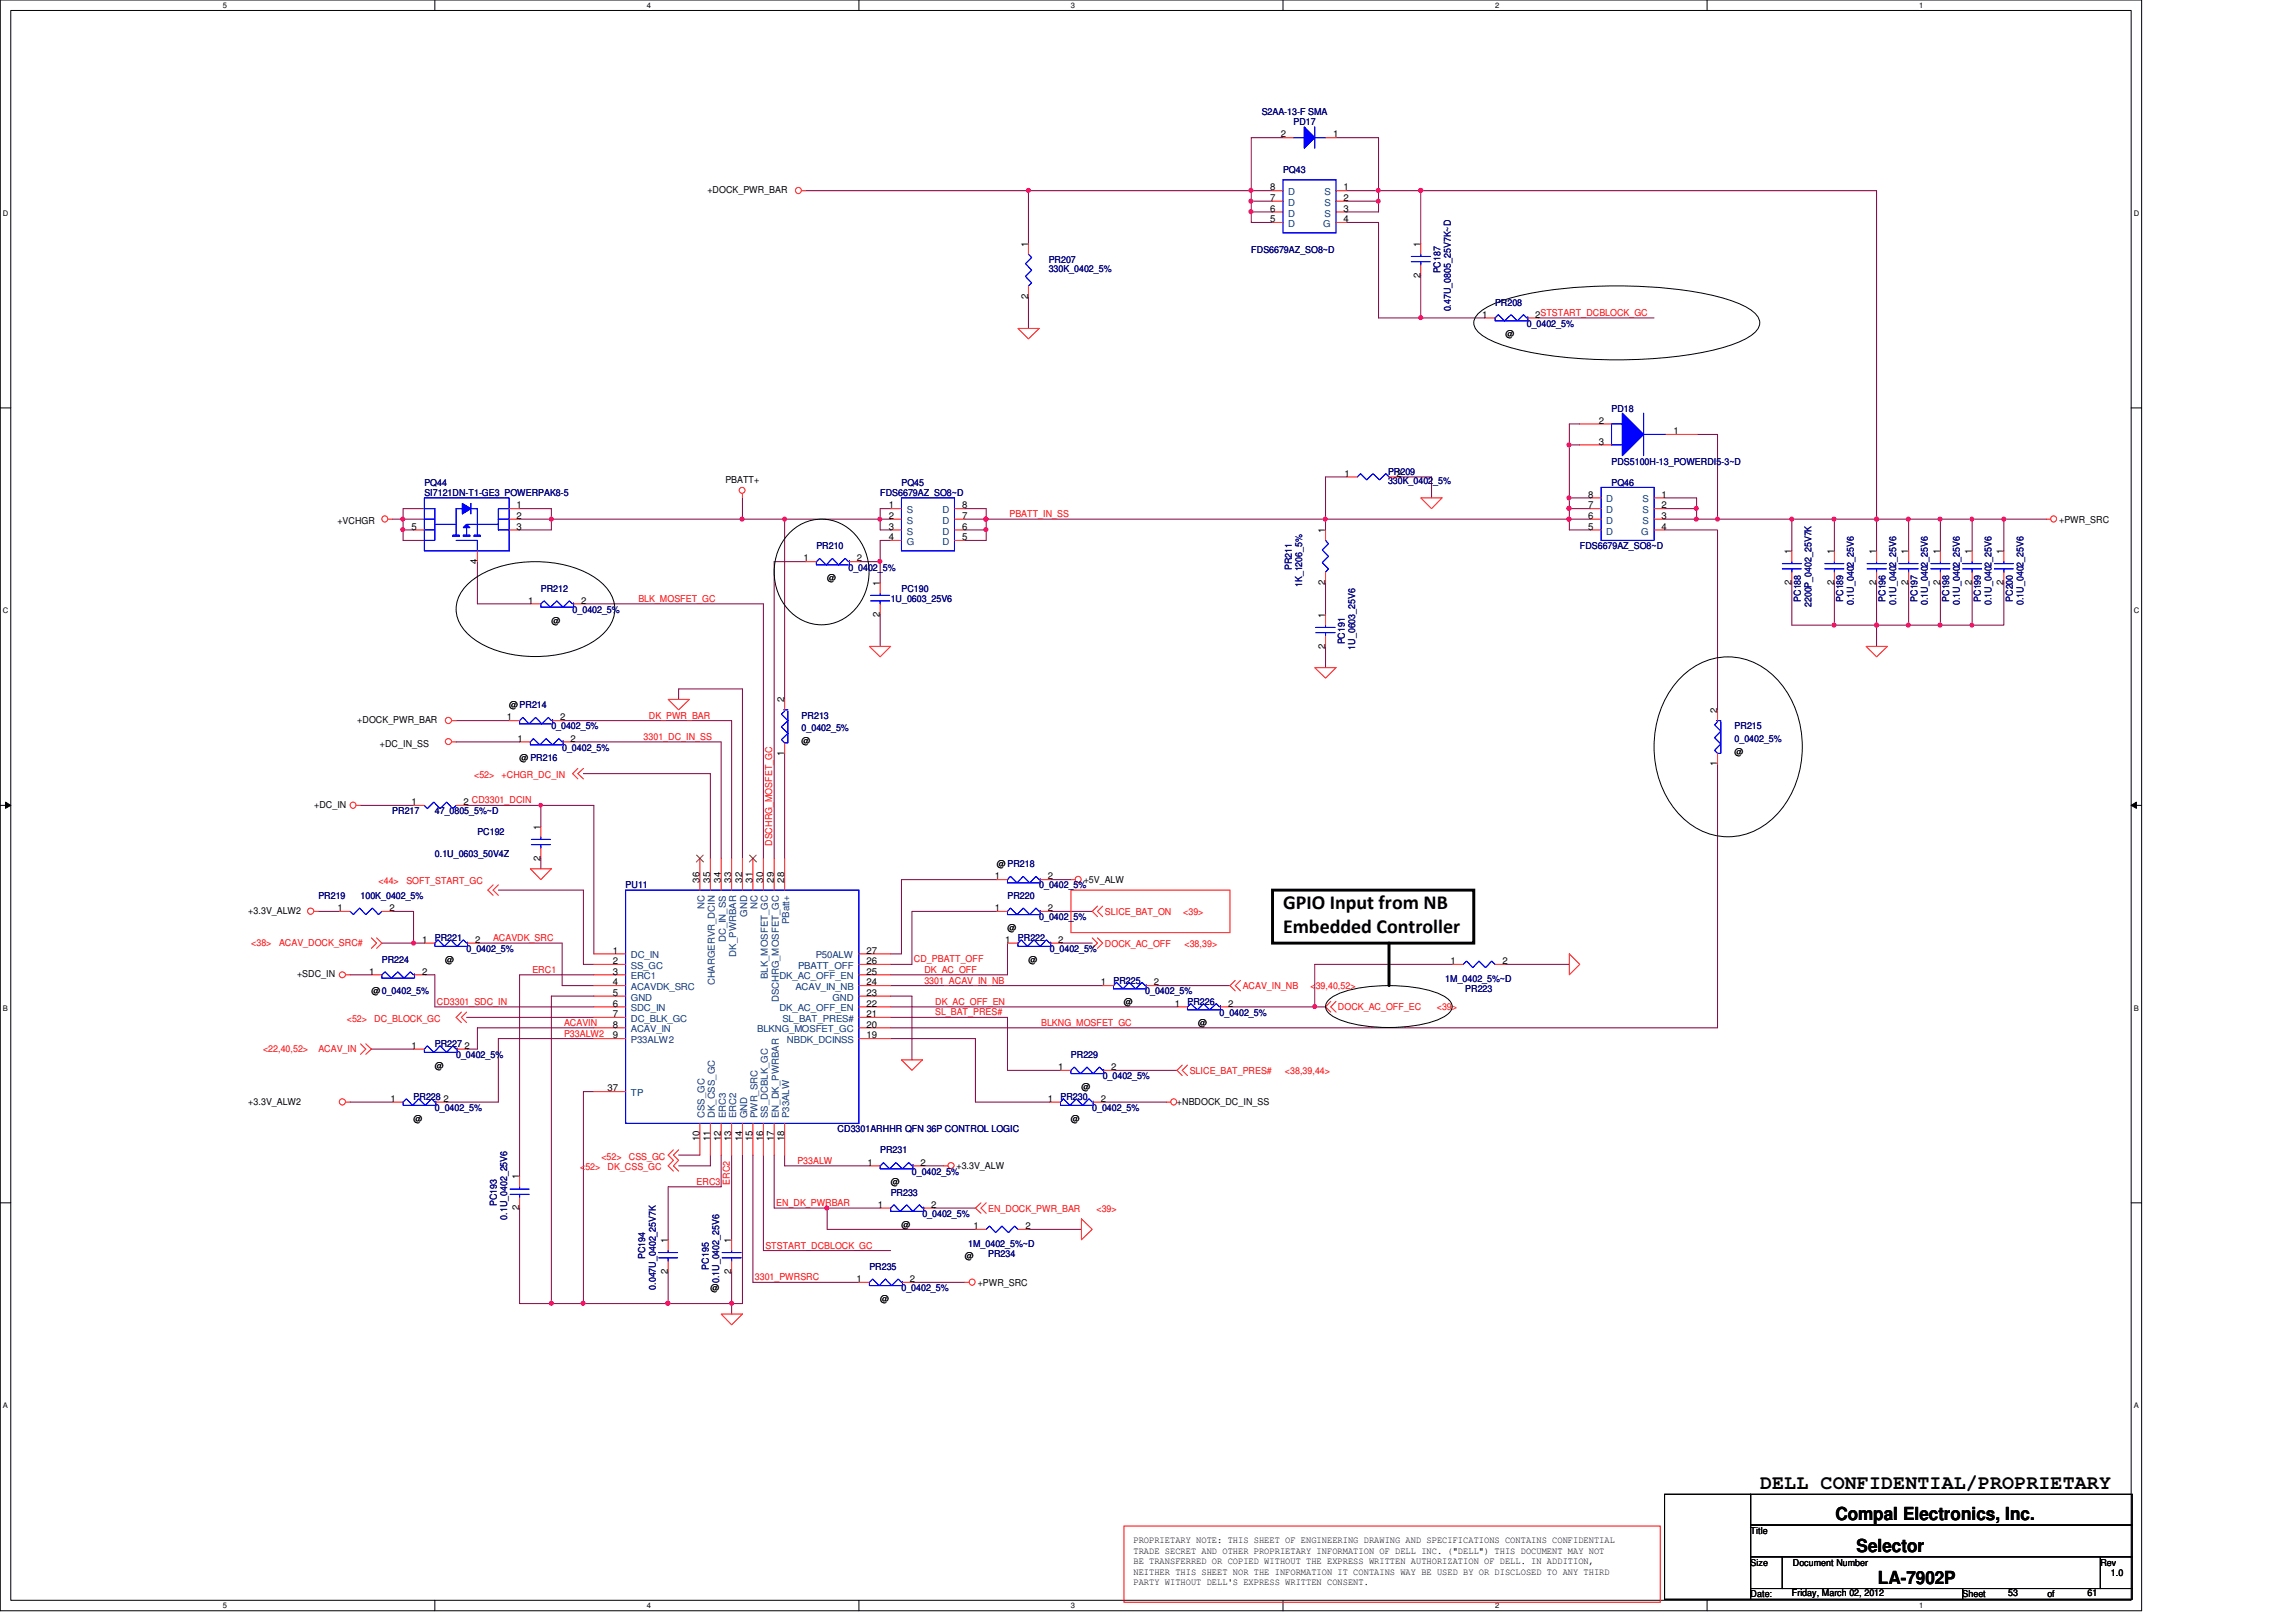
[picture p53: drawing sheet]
<svg xmlns="http://www.w3.org/2000/svg" width="297mm" height="210mm" viewBox="0 0 297 210" stroke-linecap="round" stroke-linejoin="round" font-family="sans-serif">
<defs><g id="words">
<g font-size="2.6">
<text x="166" y="117.6">GPIO Input from NB</text>
<text x="166" y="120.8">Embedded Controller</text>
<text x="227.7" y="192.7">DELL CONFIDENTIAL/PROPRIETARY</text>
</g>
<g font-size="2.3">
<text x="237.4" y="196.8">Compal Electronics, Inc.</text>
<text x="240.2" y="200.9">Selector</text>
<text x="242.9" y="205">LA-7902P</text>
</g>
<g font-size="1.2" fill="#000080">
<text x="163.2" y="14.9">S2AA-13-F SMA</text>
<text x="167.3" y="16.2">PD17</text>
<text x="166" y="22.4">PQ43</text>
<text x="135.7" y="34">PR207</text>
<text x="135.7" y="35.3">330K_0402_5%</text>
<text x="161.9" y="32.7">FDS6679AZ_SO8~D</text>
<text x="186.3" y="35.4" transform="rotate(-90 186.3 35.4)">PC187</text>
<text x="187.7" y="40.3" transform="rotate(-90 187.7 40.3)">0.47U_0805_25V7K~D</text>
<text x="193.4" y="39.5">PR208</text>
<text x="197.5" y="42.3">0_0402_5%</text>
<text x="208.5" y="53.3">PD18</text>
<text x="54.9" y="62.9">PQ44</text>
<text x="54.9" y="64.2">SI7121DN-T1-GE3_POWERPAK8-5</text>
<text x="113.9" y="64.2">FDS6679AZ_SO8~D</text>
<text x="116.6" y="62.9">PQ45</text>
<text x="179.6" y="61.5">PR209</text>
<text x="179.6" y="62.7">330K_0402_5%</text>
<text x="208.5" y="62.9">PQ46</text>
<text x="208.5" y="60.1">PDS5100H-13_POWERDI5-3~D</text>
<text x="105.6" y="71.1">PR210</text>
<text x="204.4" y="71.1">FDS6679AZ_SO8~D</text>
<text x="70" y="76.6">PR212</text>
<text x="109.8" y="73.8">0_0402_5%</text>
<text x="115.2" y="77.9">1U_0603_25V6</text>
<text x="116.6" y="76.6">PC190</text>
<text x="167.1" y="73.8" transform="rotate(-90 167.1 73.8)">PR211</text>
<text x="168.5" y="76" transform="rotate(-90 168.5 76)">1K_1206_5%</text>
<text x="233" y="77.9" transform="rotate(-90 233 77.9)">PC188</text>
<text x="238.5" y="77.9" transform="rotate(-90 238.5 77.9)">PC189</text>
<text x="243.9" y="77.9" transform="rotate(-90 243.9 77.9)">PC196</text>
<text x="248.1" y="77.9" transform="rotate(-90 248.1 77.9)">PC197</text>
<text x="252.2" y="77.9" transform="rotate(-90 252.2 77.9)">PC198</text>
<text x="256.3" y="77.9" transform="rotate(-90 256.3 77.9)">PC199</text>
<text x="260.4" y="77.9" transform="rotate(-90 260.4 77.9)">PC200</text>
<text x="74.1" y="79.3">0_0402_5%</text>
<text x="174" y="83.4" transform="rotate(-90 174 83.4)">PC191</text>
<text x="234.4" y="78.6" transform="rotate(-90 234.4 78.6)">2200P_0402_25V7K</text>
<text x="239.8" y="78.3" transform="rotate(-90 239.8 78.3)">0.1U_0402_25V6</text>
<text x="245.3" y="78.3" transform="rotate(-90 245.3 78.3)">0.1U_0402_25V6</text>
<text x="249.4" y="78.3" transform="rotate(-90 249.4 78.3)">0.1U_0402_25V6</text>
<text x="253.5" y="78.3" transform="rotate(-90 253.5 78.3)">0.1U_0402_25V6</text>
<text x="257.6" y="78.3" transform="rotate(-90 257.6 78.3)">0.1U_0402_25V6</text>
<text x="261.8" y="78.3" transform="rotate(-90 261.8 78.3)">0.1U_0402_25V6</text>
<text x="175.3" y="84.1" transform="rotate(-90 175.3 84.1)">1U_0603_25V6</text>
<text x="71.3" y="94.4">0_0402_5%</text>
<text x="103.7" y="93">PR213</text>
<text x="103.7" y="94.7">0_0402_5%</text>
<text x="224.4" y="94.4">PR215</text>
<text x="72.7" y="97.2">0_0402_5%</text>
<text x="224.4" y="96.1">0_0402_5%</text>
<text x="50.8" y="105.4">PR217</text>
<text x="56.3" y="105.4">47_0805_5%~D</text>
<text x="56.3" y="110.9">0.1U_0603_50V4Z</text>
<text x="61.8" y="108.1">PC192</text>
<text x="41.2" y="116.3">PR219</text>
<text x="46.6" y="116.3">100K_0402_5%</text>
<text x="80.9" y="115">PU11</text>
<text x="130.3" y="116.3">PR220</text>
<text x="134.4" y="119.1">0_0402_5%</text>
<text x="134.4" y="115">0_0402_5%</text>
<text x="49.4" y="124.6">PR224</text>
<text x="56.3" y="121.8">PR221</text>
<text x="60.4" y="123.2">0_0402_5%</text>
<text x="131.7" y="121.8">PR222</text>
<text x="135.8" y="123.2">0_0402_5%</text>
<text x="144.1" y="127.3">PR225</text>
<text x="148.2" y="128.7">0_0402_5%</text>
<text x="153.6" y="130">PR226</text>
<text x="157.8" y="131.4">0_0402_5%</text>
<text x="187" y="127">1M_0402_5%~D</text>
<text x="189.6" y="128.4">PR223</text>
<text x="56.3" y="135.6">PR227</text>
<text x="59" y="136.9">0_0402_5%</text>
<text x="138.6" y="136.9">PR229</text>
<text x="53.5" y="142.4">PR228</text>
<text x="56.3" y="143.8">0_0402_5%</text>
<text x="137.2" y="142.4">PR230</text>
<text x="141.3" y="143.8">0_0402_5%</text>
<text x="142.7" y="139.7">0_0402_5%</text>
<text x="108.4" y="146.5">CD3301ARHHR QFN 36P CONTROL LOGIC</text>
<text x="113.9" y="149.3">PR231</text>
<text x="115.2" y="154.7">PR233</text>
<text x="118" y="152">0_0402_5%</text>
<text x="64.3" y="156.1" transform="rotate(-90 64.3 156.1)">PC193</text>
<text x="65.6" y="157.9" transform="rotate(-90 65.6 157.9)">0.1U_0402_25V6</text>
<text x="119.3" y="157.5">0_0402_5%</text>
<text x="125.3" y="161.3">1M_0402_5%~D</text>
<text x="83.5" y="162.9" transform="rotate(-90 83.5 162.9)">PC194</text>
<text x="84.8" y="166.9" transform="rotate(-90 84.8 166.9)">0.047U_0402_25V7K</text>
<text x="91.7" y="164.3" transform="rotate(-90 91.7 164.3)">PC195</text>
<text x="93" y="166.1" transform="rotate(-90 93 166.1)">0.1U_0402_25V6</text>
<text x="112.5" y="164.3">PR235</text>
<text x="116.6" y="167.1">0_0402_5%</text>
<text x="127.8" y="162.7">PR234</text>
</g>
<g font-size="1.2">
<text x="165.7" y="17.8">2</text>
<text x="172.5" y="17.8">1</text>
<text x="91.5" y="25">+DOCK_PWR_BAR</text>
<text x="164.3" y="24.6">8</text>
<text x="164.3" y="26">7</text>
<text x="164.3" y="27.4">6</text>
<text x="164.3" y="28.7">5</text>
<text x="173.8" y="24.6">1</text>
<text x="173.8" y="26">2</text>
<text x="173.8" y="27.4">3</text>
<text x="173.8" y="28.7">4</text>
<text x="133" y="31.9" transform="rotate(-90 133 31.9)">1</text>
<text x="183.8" y="35.9" transform="rotate(-90 183.8 35.9)">2</text>
<text x="183.8" y="31.9" transform="rotate(-90 183.8 31.9)">1</text>
<text x="133" y="38.7" transform="rotate(-90 133 38.7)">2</text>
<text x="191.8" y="41.1">1</text>
<text x="198.6" y="41.1">2STSTART_DCBLOCK_GC</text>
<text x="194.8" y="43.6">@</text>
<text x="206.8" y="54.8">2</text>
<text x="206.8" y="57.5">3</text>
<text x="216.5" y="56.2">1</text>
<text x="66.8" y="65.8">1</text>
<text x="93.8" y="62.6">PBATT+</text>
<text x="115" y="65.8">1</text>
<text x="124.5" y="65.8">8</text>
<text x="173.9" y="61.7">1</text>
<text x="180.7" y="61.7">2</text>
<text x="205.5" y="64.4">8</text>
<text x="205.5" y="65.8">7</text>
<text x="215" y="64.4">1</text>
<text x="215" y="65.8">2</text>
<text x="43.6" y="67.8">+VCHGR</text>
<text x="53.3" y="68.5">5</text>
<text x="66.8" y="68.5">3</text>
<text x="66.8" y="67.1">2</text>
<text x="115" y="67.1">2</text>
<text x="115" y="68.5">3</text>
<text x="115" y="69.9">4</text>
<text x="124.5" y="67.1">7</text>
<text x="124.5" y="68.5">6</text>
<text x="124.5" y="69.9">5</text>
<text x="171.4" y="69" transform="rotate(-90 171.4 69)">1</text>
<text x="205.5" y="67.1">6</text>
<text x="205.5" y="68.5">5</text>
<text x="215" y="67.1">3</text>
<text x="215" y="68.5">4</text>
<text x="231.8" y="71.7" transform="rotate(-90 231.8 71.7)">1</text>
<text x="237.3" y="71.7" transform="rotate(-90 237.3 71.7)">1</text>
<text x="242.7" y="71.7" transform="rotate(-90 242.7 71.7)">1</text>
<text x="246.9" y="71.7" transform="rotate(-90 246.9 71.7)">1</text>
<text x="251" y="71.7" transform="rotate(-90 251 71.7)">1</text>
<text x="255.1" y="71.7" transform="rotate(-90 255.1 71.7)">1</text>
<text x="259.2" y="71.7" transform="rotate(-90 259.2 71.7)">1</text>
<text x="266.4" y="67.6">+PWR_SRC</text>
<text x="61.7" y="72.9" transform="rotate(-90 61.7 72.9)">4</text>
<text x="104" y="72.6">1</text>
<text x="107" y="75.2">@</text>
<text x="110.9" y="72.6">2</text>
<text x="113.8" y="75.8" transform="rotate(-90 113.8 75.8)">1</text>
<text x="171.4" y="75.7" transform="rotate(-90 171.4 75.7)">2</text>
<text x="231.8" y="75.7" transform="rotate(-90 231.8 75.7)">2</text>
<text x="237.3" y="75.7" transform="rotate(-90 237.3 75.7)">2</text>
<text x="242.7" y="75.7" transform="rotate(-90 242.7 75.7)">2</text>
<text x="246.9" y="75.7" transform="rotate(-90 246.9 75.7)">2</text>
<text x="251" y="75.7" transform="rotate(-90 251 75.7)">2</text>
<text x="255.1" y="75.7" transform="rotate(-90 255.1 75.7)">2</text>
<text x="259.2" y="75.7" transform="rotate(-90 259.2 75.7)">2</text>
<text x="68.3" y="78.1">1</text>
<text x="71.3" y="80.7">@</text>
<text x="75.2" y="78.1">2</text>
<text x="113.8" y="79.8" transform="rotate(-90 113.8 79.8)">2</text>
<text x="171.4" y="83.9" transform="rotate(-90 171.4 83.9)">2</text>
<text x="171.4" y="79.9" transform="rotate(-90 171.4 79.9)">1</text>
<text x="46.2" y="93.6">+DOCK_PWR_BAR</text>
<text x="65.6" y="93.2">1</text>
<text x="65.9" y="91.7">@PR214</text>
<text x="67" y="96">1</text>
<text x="72.5" y="93.2">2</text>
<text x="73.8" y="96">2</text>
<text x="101.5" y="90.9" transform="rotate(-90 101.5 90.9)">2</text>
<text x="222.2" y="92.3" transform="rotate(-90 222.2 92.3)">2</text>
<text x="49.1" y="96.6">+DC_IN_SS</text>
<text x="67.2" y="98.5">@ PR216</text>
<text x="101.5" y="97.8" transform="rotate(-90 101.5 97.8)">1</text>
<text x="103.7" y="96.3">@</text>
<text x="222.2" y="99.1" transform="rotate(-90 222.2 99.1)">1</text>
<text x="224.4" y="97.7">@</text>
<text x="40.6" y="104.6">+DC_IN</text>
<text x="53.3" y="104.2">1</text>
<text x="60" y="104.2">2 CD3301_DCIN</text>
<text x="69.9" y="107.4" transform="rotate(-90 69.9 107.4)">1</text>
<text x="69.9" y="111.4" transform="rotate(-90 69.9 111.4)">2</text>
<text x="128.7" y="113.8">1</text>
<text x="128.9" y="112.2">@ PR218</text>
<text x="135.5" y="113.8">2</text>
<text x="32.1" y="118.3">+3.3V_ALW2</text>
<text x="43.6" y="117.9">1</text>
<text x="50.4" y="117.9">2</text>
<text x="90.5" y="114.2" transform="rotate(-90 90.5 114.2)">36</text>
<text x="91.9" y="114.2" transform="rotate(-90 91.9 114.2)">35</text>
<text x="93.3" y="114.2" transform="rotate(-90 93.3 114.2)">34</text>
<text x="94.6" y="114.2" transform="rotate(-90 94.6 114.2)">33</text>
<text x="96" y="114.2" transform="rotate(-90 96 114.2)">32</text>
<text x="97.4" y="114.2" transform="rotate(-90 97.4 114.2)">31</text>
<text x="98.7" y="114.2" transform="rotate(-90 98.7 114.2)">30</text>
<text x="100.1" y="114.2" transform="rotate(-90 100.1 114.2)">29</text>
<text x="101.5" y="114.2" transform="rotate(-90 101.5 114.2)">28</text>
<text x="128.7" y="117.9">1</text>
<text x="135.5" y="117.9">2</text>
<text x="140.2" y="114.3">+5V_ALW</text>
<text x="54.6" y="122">1</text>
<text x="57.6" y="124.6">@</text>
<text x="61.5" y="122">2</text>
<text x="79.3" y="123.4">1</text>
<text x="79.3" y="124.8">2</text>
<text x="112.1" y="123.4">27</text>
<text x="112.1" y="124.8">26</text>
<text x="130" y="122">1</text>
<text x="130.3" y="120.4">@</text>
<text x="133.1" y="124.6">@</text>
<text x="136.9" y="122">2</text>
<text x="187.7" y="124.8">1</text>
<text x="194.4" y="124.8">2</text>
<text x="38.4" y="126.5">+SDC_IN</text>
<text x="47.7" y="126.1">1</text>
<text x="48" y="128.7">@0_0402_5%</text>
<text x="54.6" y="126.1">2</text>
<text x="79.3" y="126.1">3</text>
<text x="79.3" y="127.5">4</text>
<text x="79.3" y="128.9">5</text>
<text x="79.3" y="130.3">6</text>
<text x="79.3" y="131.6">7</text>
<text x="112.1" y="128.9">23</text>
<text x="112.1" y="127.5">24</text>
<text x="112.1" y="130.3">22</text>
<text x="112.1" y="126.1">25</text>
<text x="112.1" y="131.6">21</text>
<text x="142.4" y="127.5">1</text>
<text x="145.4" y="130">@</text>
<text x="149.3" y="127.5">2</text>
<text x="152" y="130.3">1</text>
<text x="158.9" y="130.3">2</text>
<text x="53.3" y="135.7">1</text>
<text x="60.1" y="135.7">2</text>
<text x="79.3" y="133">8</text>
<text x="79.3" y="134.4">9</text>
<text x="112.1" y="134.4">19</text>
<text x="112.1" y="133">20</text>
<text x="155" y="132.8">@</text>
<text x="32.1" y="143">+3.3V_ALW2</text>
<text x="50.5" y="142.6">1</text>
<text x="56.3" y="138.3">@</text>
<text x="57.4" y="142.6">2</text>
<text x="78.6" y="141.2">37</text>
<text x="135.5" y="142.6">1</text>
<text x="136.9" y="138.5">1</text>
<text x="139.9" y="141">@</text>
<text x="142.4" y="142.6">2</text>
<text x="143.8" y="138.5">2</text>
<text x="152.3" y="143">+NBDOCK_DC_IN_SS</text>
<text x="53.5" y="145.2">@</text>
<text x="90.5" y="147.7" transform="rotate(-90 90.5 147.7)">10</text>
<text x="91.9" y="147.7" transform="rotate(-90 91.9 147.7)">11</text>
<text x="93.3" y="147.7" transform="rotate(-90 93.3 147.7)">12</text>
<text x="94.6" y="147.7" transform="rotate(-90 94.6 147.7)">13</text>
<text x="96" y="147.7" transform="rotate(-90 96 147.7)">14</text>
<text x="97.4" y="147.7" transform="rotate(-90 97.4 147.7)">15</text>
<text x="98.7" y="147.7" transform="rotate(-90 98.7 147.7)">16</text>
<text x="100.1" y="147.7" transform="rotate(-90 100.1 147.7)">17</text>
<text x="101.5" y="147.7" transform="rotate(-90 101.5 147.7)">18</text>
<text x="138.6" y="145.2">@</text>
<text x="67.2" y="152.6" transform="rotate(-90 67.2 152.6)">1</text>
<text x="112.2" y="150.8">1</text>
<text x="115.2" y="153.4">@</text>
<text x="119.1" y="150.8">2</text>
<text x="123.7" y="151.3">+3.3V_ALW</text>
<text x="67.2" y="156.6" transform="rotate(-90 67.2 156.6)">2</text>
<text x="86.4" y="160.9" transform="rotate(-90 86.4 160.9)">1</text>
<text x="94.6" y="160.9" transform="rotate(-90 94.6 160.9)">1</text>
<text x="113.6" y="156.3">1</text>
<text x="116.6" y="158.9">@</text>
<text x="120.5" y="156.3">2</text>
<text x="125.9" y="159">1</text>
<text x="132.7" y="159">2</text>
<text x="86.4" y="164.8" transform="rotate(-90 86.4 164.8)">2</text>
<text x="91.9" y="167.1">@</text>
<text x="94.6" y="164.8" transform="rotate(-90 94.6 164.8)">2</text>
<text x="110.8" y="165.9">1</text>
<text x="117.7" y="165.9">2</text>
<text x="124.8" y="163">@</text>
<text x="126.5" y="166.4">+PWR_SRC</text>
<text x="113.9" y="168.4">@</text>
<text x="146.6" y="199.7">PROPRIETARY NOTE: THIS SHEET OF ENGINEERING DRAWING AND SPECIFICATIONS CONTAINS CONFIDENTIAL</text>
<text x="146.6" y="201.1">TRADE SECRET AND OTHER PROPRIETARY INFORMATION OF DELL INC. (&quot;DELL&quot;) THIS DOCUMENT MAY NOT</text>
<text x="146.6" y="202.4">BE TRANSFERRED OR COPIED WITHOUT THE EXPRESS WRITTEN AUTHORIZATION OF DELL. IN ADDITION,</text>
<text x="146.6" y="203.8">NEITHER THIS SHEET NOR THE INFORMATION IT CONTAINS WAY BE USED BY OR DISCLOSED TO ANY THIRD</text>
<text x="226.5" y="198.5">Title</text>
<text x="226.5" y="202.6">Size</text>
<text x="231.9" y="202.6">Document Number</text>
<text x="271.7" y="202.6">Rev</text>
<text x="146.6" y="205.1">PARTY WITHOUT DELL'S EXPRESS WRITTEN CONSENT.</text>
<text x="226.5" y="206.7">Date:</text>
<text x="231.8" y="206.6">Friday, March 02, 2012</text>
<text x="253.9" y="206.7">Sheet</text>
<text x="259.8" y="206.6">53</text>
<text x="264.9" y="206.7">of</text>
<text x="270.1" y="206.6">61</text>
<text x="273.1" y="204">1.0</text>
</g>
<g font-size="1.2" fill="#004080">
<text x="166.7" y="25.3">D</text>
<text x="166.7" y="26.6">D</text>
<text x="166.7" y="28">D</text>
<text x="166.7" y="29.4">D</text>
<text x="171.2" y="29.4">G</text>
<text x="171.4" y="25.3">S</text>
<text x="171.4" y="26.6">S</text>
<text x="171.4" y="28">S</text>
<text x="207.8" y="65">D</text>
<text x="212.5" y="65">S</text>
<text x="117.3" y="66.4">S</text>
<text x="117.3" y="67.8">S</text>
<text x="117.3" y="69.2">S</text>
<text x="117.3" y="70.5">G</text>
<text x="121.9" y="66.4">D</text>
<text x="121.9" y="67.8">D</text>
<text x="121.9" y="69.2">D</text>
<text x="121.9" y="70.5">D</text>
<text x="207.8" y="66.4">D</text>
<text x="207.8" y="67.8">D</text>
<text x="207.8" y="69.2">D</text>
<text x="212.3" y="69.2">G</text>
<text x="212.5" y="66.4">S</text>
<text x="212.5" y="67.8">S</text>
<text x="91.1" y="117.6" transform="rotate(-90 91.1 117.6)">NC</text>
<text x="96.6" y="118.6" transform="rotate(-90 96.6 118.6)">GND</text>
<text x="98" y="117.6" transform="rotate(-90 98 117.6)">NC</text>
<text x="102.1" y="119.6" transform="rotate(-90 102.1 119.6)">PBatt+</text>
<text x="81.6" y="124">DC_IN</text>
<text x="81.6" y="125.4">SS_GC</text>
<text x="93.9" y="121.9" transform="rotate(-90 93.9 121.9)">DC_IN_SS</text>
<text x="95.2" y="123.8" transform="rotate(-90 95.2 123.8)">DK_PWRBAR</text>
<text x="103.2" y="125.4">PBATT_OFF</text>
<text x="105.5" y="124">P50ALW</text>
<text x="81.6" y="126.7">ERC1</text>
<text x="81.6" y="128.1">ACAVDK_SRC</text>
<text x="81.6" y="129.5">GND</text>
<text x="81.6" y="130.9">SDC_IN</text>
<text x="92.5" y="127.5" transform="rotate(-90 92.5 127.5)">CHARGERVR_DCIN</text>
<text x="99.4" y="126.7" transform="rotate(-90 99.4 126.7)">BLK_MOSFET_GC</text>
<text x="100.7" y="129.7" transform="rotate(-90 100.7 129.7)">DSCHRG_MOSFET_GC</text>
<text x="100.8" y="130.9">DK_AC_OFF_EN</text>
<text x="100.8" y="126.7">DK_AC_OFF_EN</text>
<text x="102.9" y="128.1">ACAV_IN_NB</text>
<text x="107.7" y="129.5">GND</text>
<text x="81.6" y="132.2">DC_BLK_GC</text>
<text x="81.6" y="133.6">ACAV_IN</text>
<text x="81.6" y="135">P33ALW2</text>
<text x="98" y="133.6">BLKNG_MOSFET_GC</text>
<text x="101.2" y="132.2">SL_BAT_PRES#</text>
<text x="101.8" y="135">NBDK_DCINSS</text>
<text x="81.6" y="141.9">TP</text>
<text x="91.1" y="144.7" transform="rotate(-90 91.1 144.7)">CSS_GC</text>
<text x="92.5" y="144.7" transform="rotate(-90 92.5 144.7)">DK_CSS_GC</text>
<text x="93.9" y="144.7" transform="rotate(-90 93.9 144.7)">ERC3</text>
<text x="95.2" y="144.7" transform="rotate(-90 95.2 144.7)">ERC2</text>
<text x="96.6" y="144.7" transform="rotate(-90 96.6 144.7)">GND</text>
<text x="98" y="144.7" transform="rotate(-90 98 144.7)">PWR_SRC</text>
<text x="99.4" y="144.7" transform="rotate(-90 99.4 144.7)">SS_DCBLK_GC</text>
<text x="100.7" y="144.7" transform="rotate(-90 100.7 144.7)">EN_DK_PWRBAR</text>
<text x="102.1" y="144.7" transform="rotate(-90 102.1 144.7)">P33ALW</text>
</g>
<g font-size="1.2" fill="#f00">
<text x="130.6" y="66.9">PBATT_IN_SS</text>
<text x="82.6" y="77.9">BLK_MOSFET_GC</text>
<text x="83.3" y="95.8">3301_DC_IN_SS</text>
<text x="83.9" y="93">DK_PWR_BAR</text>
<text x="61.3" y="100.7">&lt;52&gt;</text>
<text x="64.9" y="100.7">+CHGR_DC_IN</text>
<text x="99.9" y="109.5" transform="rotate(-90 99.9 109.5)">DSCHRG_MOSFET_GC</text>
<text x="49" y="114.4">&lt;44&gt;</text>
<text x="52.6" y="114.4">SOFT_START_GC</text>
<text x="143" y="118.4">SLICE_BAT_ON</text>
<text x="153.1" y="118.4">&lt;39&gt;</text>
<text x="32.5" y="122.4">&lt;38&gt;</text>
<text x="36.1" y="122.4">ACAV_DOCK_SRC#</text>
<text x="63.8" y="121.8">ACAVDK_SRC</text>
<text x="68.9" y="125.9">ERC1</text>
<text x="118.2" y="124.5">CD_PBATT_OFF</text>
<text x="119.6" y="125.9">DK_AC_OFF</text>
<text x="143" y="122.5">DOCK_AC_OFF</text>
<text x="153.2" y="122.5">&lt;38,39&gt;</text>
<text x="56.5" y="130">CD3301_SDC_IN</text>
<text x="119.6" y="127.3">3301_ACAV_IN_NB</text>
<text x="121" y="131.4">SL_BAT_PRES#</text>
<text x="121" y="130">DK_AC_OFF_EN</text>
<text x="160.8" y="128">ACAV_IN_NB</text>
<text x="169.5" y="128">&lt;39,40,52&gt;</text>
<text x="173.1" y="130.7">DOCK_AC_OFF_EC</text>
<text x="185.9" y="130.7">&lt;39&gt;</text>
<text x="34" y="136.1">&lt;22,40,52&gt;</text>
<text x="41.2" y="136.1">ACAV_IN</text>
<text x="44.9" y="132.2">&lt;52&gt;</text>
<text x="48.4" y="132.2">DC_BLOCK_GC</text>
<text x="73" y="132.8">ACAVIN</text>
<text x="73" y="134.2">P33ALW2</text>
<text x="134.7" y="132.8">BLKNG_MOSFET_GC</text>
<text x="153.9" y="139">SLICE_BAT_PRES#</text>
<text x="166.2" y="139">&lt;38,39,44&gt;</text>
<text x="75.1" y="151.5">&lt;52&gt;</text>
<text x="77.8" y="150.1">&lt;52&gt;</text>
<text x="78.6" y="151.5">DK_CSS_GC</text>
<text x="81.4" y="150.1">CSS_GC</text>
<text x="90.1" y="153.3">ERC3</text>
<text x="94.4" y="153.3" transform="rotate(-90 94.4 153.3)">ERC2</text>
<text x="103.2" y="150.6">P33ALW</text>
<text x="99" y="161.6">STSTART_DCBLOCK_GC</text>
<text x="100.4" y="156.1">EN_DK_PWRBAR</text>
<text x="127.8" y="156.8">EN_DOCK_PWR_BAR</text>
<text x="141.9" y="156.8">&lt;39&gt;</text>
<text x="97.7" y="165.7">3301_PWRSRC</text>
</g>
<g font-size="1">
<text x="28.8" y="1">5</text>
<text x="83.7" y="1">4</text>
<text x="138.6" y="1">3</text>
<text x="193.4" y="1">2</text>
<text x="248.3" y="1">1</text>
<text x=".4" y="27.9">D</text>
<text x="276.1" y="27.9">D</text>
<text x=".4" y="79.4">C</text>
<text x="276.1" y="79.4">C</text>
<text x=".4" y="130.8">B</text>
<text x="276.1" y="130.8">B</text>
<text x=".4" y="182.2">A</text>
<text x="276.1" y="182.2">A</text>
<text x="28.8" y="208.1">5</text>
<text x="83.7" y="208.1">4</text>
<text x="138.6" y="208.1">3</text>
<text x="193.4" y="208.1">2</text>
<text x="248.3" y="208.1">1</text>
</g>
</g></defs>
<path d="M0 0h277.1v208.4h-277.1zM1.4 1.4h274.3v205.7h-274.3z" fill="none" stroke="#000" stroke-width=".13"/>
<g fill="#fff">
<path d="M28.8 .1h.6v1.1h-.6z"/>
<path d="M28.8 207.2h.6v1.1h-.6z"/>
</g>
<path d="M56.3 0v1.4M56.3 207.1v1.3" fill="none" stroke="#000" stroke-width=".13"/>
<g fill="#fff">
<path d="M83.7 .1h.5v1.1h-.5z"/>
<path d="M83.7 207.2h.5v1.1h-.5z"/>
</g>
<path d="M111.1 0v1.4M111.1 207.1v1.3" fill="none" stroke="#000" stroke-width=".13"/>
<g fill="#fff">
<path d="M138.6 .1h.5v1.1h-.5z"/>
<path d="M138.6 207.2h.5v1.1h-.5z"/>
</g>
<path d="M166 0v1.4M166 207.1v1.3" fill="none" stroke="#000" stroke-width=".13"/>
<g fill="#fff">
<path d="M193.4 .1h.6v1.1h-.6z"/>
<path d="M193.4 207.2h.6v1.1h-.6z"/>
</g>
<path d="M220.8 0v1.4M220.8 207.1v1.3" fill="none" stroke="#000" stroke-width=".13"/>
<g fill="#fff">
<path d="M248.3 .1h.5v1.1h-.5z"/>
<path d="M248.3 207.2h.5v1.1h-.5z"/>
<path d="M.4 27.1h.7v1.1h-.7z"/>
<path d="M276.1 27.1h.7v1.1h-.7z"/>
<path d="M.4 78.5h.7v1.1h-.7z"/>
<path d="M276.1 78.5h.7v1.1h-.7z"/>
</g>
<path d="M0 52.8h1.4M275.7 52.8h1.4" fill="none" stroke="#000" stroke-width=".13"/>
<g fill="#fff">
<path d="M.4 129.9h.6v1.1h-.6z"/>
<path d="M276.1 129.9h.6v1.1h-.6z"/>
</g>
<path d="M0 104.2h1.4M.7 103.8l.7 .4-.7 .4zM275.7 104.2h1.4M275.7 104.2l.7-.4v.8z" fill="none" stroke="#000" stroke-width=".13"/>
<path d="M.7 103.8l.7 .4-.7 .4zM275.7 104.2l.7-.4v.8z" fill="#000"/>
<g fill="#fff">
<path d="M.4 181.4h.6v1.1h-.6z"/>
<path d="M276.1 181.4h.6v1.1h-.6z"/>
</g>
<path d="M0 155.7h1.4M275.7 155.7h1.4" fill="none" stroke="#000" stroke-width=".13"/>
<path d="M113.9 69.9h1.3M171.5 61.7v5.5h-43.9M59 96h8.2M75.5 100.1h16.4v11M130.3 122v4.2h-15.1M45.3 142.6h5.5M57.8 142.6h6.7" fill="none" stroke="#800040" stroke-width=".13"/>
<circle cx="127.5" cy="67.2" r=".26" fill="#f0f"/>
<circle cx="127.5" cy="67.2" r=".26" fill="none" stroke="#f0f" stroke-width=".13"/>
<path d="M203 54.9v2.7h1.4M107 156.3h6.9" fill="none" stroke="#800040" stroke-width=".13"/>
<circle cx="107" cy="156.3" r=".26" fill="#f0f"/>
<circle cx="107" cy="156.3" r=".26" fill="none" stroke="#f0f" stroke-width=".13"/>
<path d="M171.5 67.2v1.4M71.3 128.9v39.8" fill="none" stroke="#800040" stroke-width=".13"/>
<circle cx="71.3" cy="168.7" r=".26" fill="#f0f"/>
<circle cx="71.3" cy="168.7" r=".26" fill="none" stroke="#f0f" stroke-width=".13"/>
<path d="M183.8 24.7h59" fill="none" stroke="#800040" stroke-width=".13"/>
<circle cx="183.8" cy="24.6" r=".26" fill="#f0f"/>
<circle cx="183.8" cy="24.6" r=".26" fill="none" stroke="#f0f" stroke-width=".13"/>
<path d="M60.4 131.7h16.4M61.8 133h15M76.8 134.4h-12.3v8.2M91.9 149.5v1.4h-4.1M96.1 149.5v19.2h-1.4M67.2 168.7h4.1M86.4 164.6v4.1" fill="none" stroke="#800040" stroke-width=".13"/>
<circle cx="94.7" cy="168.7" r=".26" fill="#f0f"/>
<circle cx="94.7" cy="168.7" r=".26" fill="none" stroke="#f0f" stroke-width=".13"/>
<g fill="none" stroke="#800040" stroke-width=".13">
<path d="M215.3 68.6h6.9v23.3M222.2 98.9v34.1h-107M46.6 104.2h6.9M60.4 104.2h9.6v2.8M72.7 122v5.6h4.1M115.2 128.9h2.8v8.3M115.2 131.7h15.1v6.8h6.9M115.2 134.4h11v8.2M76.8 141.3h-1.3v27.4h-4.2M94.7 149.5v10.9M100.2 149.5v6.8M101.5 149.5v1.4"/>
<path d="M94.7 164.6v4.1"/>
</g>
<circle cx="75.4" cy="168.7" r=".26" fill="#f0f"/>
<circle cx="75.4" cy="168.7" r=".26" fill="none" stroke="#f0f" stroke-width=".13"/>
<g fill="none" stroke="#800040" stroke-width=".13">
<path d="M101.5 67.2v23.3M104.3 72.7h-4.1v38.4M171.5 75.4v4.1M222.2 67.2h9.6M101.5 97.5v13.6M171.5 83.7v2.7M70 111.1v1.3M71.3 128.9h5.5M76.8 126.2h-9.6v26M67.2 156.3v12.4M101.5 150.9h11M119.5 150.9h2.6"/>
<path d="M94.7 168.7v1.4"/>
</g>
<circle cx="101.5" cy="67.2" r=".26" fill="#f0f"/>
<circle cx="101.5" cy="67.2" r=".26" fill="none" stroke="#f0f" stroke-width=".13"/>
<path d="M96.1 67.2h5.4" fill="none" stroke="#800040" stroke-width=".13"/>
<circle cx="96" cy="67.2" r=".26" fill="#f0f"/>
<circle cx="96" cy="67.2" r=".26" fill="none" stroke="#f0f" stroke-width=".13"/>
<path d="M219.5 67.2h2.7M64.5 115.2h11M53.5 122h1.4M61.9 122h10.8M115.2 130.3h37.1M93.3 153.6h-6.9v6.8" fill="none" stroke="#800040" stroke-width=".13"/>
<circle cx="219.5" cy="67.2" r=".26" fill="#f0f"/>
<circle cx="219.5" cy="67.2" r=".26" fill="none" stroke="#f0f" stroke-width=".13"/>
<path d="M170.1 130.3h1.4" fill="none" stroke="#800040" stroke-width=".13"/>
<circle cx="170.1" cy="130.3" r=".26" fill="#f0f"/>
<circle cx="170.1" cy="130.3" r=".26" fill="none" stroke="#f0f" stroke-width=".13"/>
<path d="M183.8 41.1h8.3" fill="none" stroke="#800040" stroke-width=".13"/>
<circle cx="183.8" cy="41.1" r=".26" fill="#f0f"/>
<circle cx="183.8" cy="41.1" r=".26" fill="none" stroke="#f0f" stroke-width=".13"/>
<path d="M113.9 72.7v2.7M45.3 126.2h2.7M55 126.2h1.3v4.1h20.5M126.2 142.6h9.6" fill="none" stroke="#800040" stroke-width=".13"/>
<circle cx="113.8" cy="72.6" r=".26" fill="#f0f"/>
<circle cx="113.8" cy="72.6" r=".26" fill="none" stroke="#f0f" stroke-width=".13"/>
<path d="M50.8 117.9h2.7v4.1M142.8 142.6h8.1" fill="none" stroke="#800040" stroke-width=".13"/>
<circle cx="53.5" cy="122" r=".26" fill="#f0f"/>
<circle cx="53.5" cy="122" r=".26" fill="none" stroke="#f0f" stroke-width=".13"/>
<g fill="none" stroke="#800040" stroke-width=".13">
<path d="M174.2 28.8h4.1M199 41.1h15M61.8 72.7v5.4h6.8M75.6 78.1h23.2v33M101.5 67.2h12.4M113.9 69.9v2.8M215.3 67.2h4.2M41.2 117.9h2.7M116.6 113.8v9.6h-1.4M48 135.8h5.5M49.4 122h4.1M61.8 133v2.8h-1.3"/>
<path d="M115.2 127.6h27.5M97.4 149.5v16.4M98.8 149.5v12.3h16.4M100.2 156.3h6.8v2.8h19.2M133 159.1h6.9M86.4 168.7h8.3"/>
</g>
<circle cx="86.4" cy="168.7" r=".26" fill="#f0f"/>
<circle cx="86.4" cy="168.7" r=".26" fill="none" stroke="#f0f" stroke-width=".13"/>
<path d="M75.5 168.7h10.9" fill="none" stroke="#800040" stroke-width=".13"/>
<circle cx="86.4" cy="168.7" r=".26" fill="#f0f"/>
<circle cx="86.4" cy="168.7" r=".26" fill="none" stroke="#f0f" stroke-width=".13"/>
<path d="M52.2 68.6v1.3M52.2 65.8h2.7" fill="none" stroke="#800040" stroke-width=".13"/>
<circle cx="52.1" cy="68.5" r=".26" fill="#f0f"/>
<circle cx="52.1" cy="68.5" r=".26" fill="none" stroke="#f0f" stroke-width=".13"/>
<path d="M52.2 67.2v1.4h1.3M52.2 69.9h2.7M67.2 67.2h4.1M67.2 65.8h4.1v1.4M71.3 67.2v1.4h-4.1M96.1 64.4v2.8" fill="none" stroke="#800040" stroke-width=".13"/>
<circle cx="52.1" cy="67.2" r=".26" fill="#f0f"/>
<circle cx="52.1" cy="67.2" r=".26" fill="none" stroke="#f0f" stroke-width=".13"/>
<path d="M71.3 67.2h24.8" fill="none" stroke="#800040" stroke-width=".13"/>
<circle cx="71.3" cy="67.2" r=".26" fill="#f0f"/>
<circle cx="71.3" cy="67.2" r=".26" fill="none" stroke="#f0f" stroke-width=".13"/>
<path d="M203 57.6v6.8" fill="none" stroke="#800040" stroke-width=".13"/>
<circle cx="203" cy="57.6" r=".26" fill="#f0f"/>
<circle cx="203" cy="57.6" r=".26" fill="none" stroke="#f0f" stroke-width=".13"/>
<path d="M133 24.7h28.9" fill="none" stroke="#800040" stroke-width=".13"/>
<circle cx="133" cy="24.6" r=".26" fill="#f0f"/>
<circle cx="133" cy="24.6" r=".26" fill="none" stroke="#f0f" stroke-width=".13"/>
<path d="M171.5 67.2h31.5" fill="none" stroke="#800040" stroke-width=".13"/>
<circle cx="171.4" cy="67.2" r=".26" fill="#f0f"/>
<circle cx="171.4" cy="67.2" r=".26" fill="none" stroke="#f0f" stroke-width=".13"/>
<path d="M127.6 68.6v1.3" fill="none" stroke="#800040" stroke-width=".13"/>
<circle cx="127.5" cy="68.5" r=".26" fill="#f0f"/>
<circle cx="127.5" cy="68.5" r=".26" fill="none" stroke="#f0f" stroke-width=".13"/>
<path d="M178.3 24.7h5.5" fill="none" stroke="#800040" stroke-width=".13"/>
<circle cx="183.8" cy="24.6" r=".26" fill="#f0f"/>
<circle cx="183.8" cy="24.6" r=".26" fill="none" stroke="#f0f" stroke-width=".13"/>
<path d="M178.3 28.8v12.3M183.8 35.6v5.5M113.9 79.5v4.2M219.5 64.4v1.4M94.7 93.3v17.8" fill="none" stroke="#800040" stroke-width=".13"/>
<circle cx="219.5" cy="65.8" r=".26" fill="#f0f"/>
<circle cx="219.5" cy="65.8" r=".26" fill="none" stroke="#f0f" stroke-width=".13"/>
<path d="M104.3 24.7h28.7M242.8 24.7v42.5M113.9 65.8v1.4" fill="none" stroke="#800040" stroke-width=".13"/>
<circle cx="242.8" cy="67.2" r=".26" fill="#f0f"/>
<circle cx="242.8" cy="67.2" r=".26" fill="none" stroke="#f0f" stroke-width=".13"/>
<path d="M222.2 56.2v11M50.8 67.2h1.4M52.2 65.8v1.4M52.2 67.2h2.7M87.8 90.5v-1.3h8.3v21.9M93.3 96v15.1M135.9 117.9h5.4" fill="none" stroke="#800040" stroke-width=".13"/>
<circle cx="222.2" cy="67.2" r=".26" fill="#f0f"/>
<circle cx="222.2" cy="67.2" r=".26" fill="none" stroke="#f0f" stroke-width=".13"/>
<path d="M70 104.2h6.8M128.9 117.9h-10.9v6.9h-2.8M187.9 124.8h-17.8v5.5h-10.8M194.8 124.8h8.2M87.8 149.5h2.7M93.3 149.5v4.1" fill="none" stroke="#800040" stroke-width=".13"/>
<path d="M69.8 104h.3l.1 .2-.1 .2h-.2h-.1z" fill-rule="evenodd" fill="#f0f"/>
<path d="M69.8 104h.3l.1 .2-.1 .2h-.2h-.1z" fill="none" stroke="#f0f" stroke-width=".13"/>
<path d="M161.9 17.8v6.9M203 54.9h1.4M259.2 67.2h5.5M59 93.3h6.9M76.8 104.2v19.2M97.4 165.9h13.7M118.1 165.9h6.7" fill="none" stroke="#800040" stroke-width=".13"/>
<circle cx="259.2" cy="67.2" r=".26" fill="#f0f"/>
<circle cx="259.2" cy="67.2" r=".26" fill="none" stroke="#f0f" stroke-width=".13"/>
<path d="M124.8 68.6h2.8M124.8 69.9h2.8M124.8 65.8h2.8M237.3 67.2v4.1M237.3 75.4v5.5M242.8 80.9v2.8" fill="none" stroke="#800040" stroke-width=".13"/>
<circle cx="242.8" cy="80.9" r=".26" fill="#f0f"/>
<circle cx="242.8" cy="80.9" r=".26" fill="none" stroke="#f0f" stroke-width=".13"/>
<path d="M178.3 17.8v6.9" fill="none" stroke="#800040" stroke-width=".13"/>
<circle cx="178.3" cy="24.6" r=".26" fill="#f0f"/>
<circle cx="178.3" cy="24.6" r=".26" fill="none" stroke="#f0f" stroke-width=".13"/>
<path d="M172.8 17.8h5.5M127.6 67.2v1.4" fill="none" stroke="#800040" stroke-width=".13"/>
<circle cx="127.5" cy="67.2" r=".26" fill="#f0f"/>
<circle cx="127.5" cy="67.2" r=".26" fill="none" stroke="#f0f" stroke-width=".13"/>
<path d="M127.6 65.8v1.4" fill="none" stroke="#800040" stroke-width=".13"/>
<circle cx="127.5" cy="67.2" r=".26" fill="#f0f"/>
<circle cx="127.5" cy="67.2" r=".26" fill="none" stroke="#f0f" stroke-width=".13"/>
<path d="M161.9 27.4v1.4M174.2 24.7h4.1" fill="none" stroke="#800040" stroke-width=".13"/>
<circle cx="161.8" cy="27.4" r=".26" fill="#f0f"/>
<circle cx="161.8" cy="27.4" r=".26" fill="none" stroke="#f0f" stroke-width=".13"/>
<path d="M161.9 26h2.7" fill="none" stroke="#800040" stroke-width=".13"/>
<circle cx="161.8" cy="26" r=".26" fill="#f0f"/>
<circle cx="161.8" cy="26" r=".26" fill="none" stroke="#f0f" stroke-width=".13"/>
<path d="M161.9 28.8h2.7M164.6 24.7h-2.7v1.3v1.4h2.7M174.2 27.4h4.1M178.3 24.7v1.3h-4.1M183.8 24.7v6.8M178.3 41.1h5.5" fill="none" stroke="#800040" stroke-width=".13"/>
<circle cx="161.8" cy="24.6" r=".26" fill="#f0f"/>
<circle cx="161.8" cy="24.6" r=".26" fill="none" stroke="#f0f" stroke-width=".13"/>
<path d="M178.3 26v1.4" fill="none" stroke="#800040" stroke-width=".13"/>
<circle cx="178.3" cy="26" r=".26" fill="#f0f"/>
<circle cx="178.3" cy="26" r=".26" fill="none" stroke="#f0f" stroke-width=".13"/>
<path d="M203 65.8v1.4M75.5 115.2v9.6h1.3" fill="none" stroke="#800040" stroke-width=".13"/>
<circle cx="203" cy="67.2" r=".26" fill="#f0f"/>
<circle cx="203" cy="67.2" r=".26" fill="none" stroke="#f0f" stroke-width=".13"/>
<circle cx="203" cy="65.8" r=".26" fill="#f0f"/>
<circle cx="203" cy="65.8" r=".26" fill="none" stroke="#f0f" stroke-width=".13"/>
<path d="M161.9 17.8h4.1M113.9 67.2v1.4" fill="none" stroke="#800040" stroke-width=".13"/>
<circle cx="113.8" cy="67.2" r=".26" fill="#f0f"/>
<circle cx="113.8" cy="67.2" r=".26" fill="none" stroke="#f0f" stroke-width=".13"/>
<path d="M205.8 64.4h-2.8v1.4" fill="none" stroke="#800040" stroke-width=".13"/>
<circle cx="203" cy="65.8" r=".26" fill="#f0f"/>
<circle cx="203" cy="65.8" r=".26" fill="none" stroke="#f0f" stroke-width=".13"/>
<circle cx="203" cy="64.4" r=".26" fill="#f0f"/>
<circle cx="203" cy="64.4" r=".26" fill="none" stroke="#f0f" stroke-width=".13"/>
<path d="M203 68.6h2.8M203 67.2h2.8" fill="none" stroke="#800040" stroke-width=".13"/>
<circle cx="203" cy="67.2" r=".26" fill="#f0f"/>
<circle cx="203" cy="67.2" r=".26" fill="none" stroke="#f0f" stroke-width=".13"/>
<path d="M203 67.2v1.4M203 65.8h2.8M231.8 80.9h5.5" fill="none" stroke="#800040" stroke-width=".13"/>
<circle cx="237.3" cy="80.9" r=".26" fill="#f0f"/>
<circle cx="237.3" cy="80.9" r=".26" fill="none" stroke="#f0f" stroke-width=".13"/>
<g fill="none" stroke="#800040" stroke-width=".13">
<path d="M133 24.7v6.8M133 38.4v4.1M219.6 56.2h2.6M113.9 65.8h1.3M113.9 68.6h1.3M113.9 67.2h1.3M124.8 67.2h2.8M171.5 61.7h2.7M181.1 61.7h4.1v2.7M215.3 64.4h4.2M215.3 65.8h4.2v1.4M231.8 75.4v5.5"/>
<path d="M231.8 67.2v4.1M237.3 67.2h5.5M72.9 93.3h21.8"/>
</g>
<circle cx="237.3" cy="67.2" r=".26" fill="#f0f"/>
<circle cx="237.3" cy="67.2" r=".26" fill="none" stroke="#f0f" stroke-width=".13"/>
<path d="M231.8 67.2h5.5" fill="none" stroke="#800040" stroke-width=".13"/>
<circle cx="231.8" cy="67.2" r=".26" fill="#f0f"/>
<circle cx="231.8" cy="67.2" r=".26" fill="none" stroke="#f0f" stroke-width=".13"/>
<path d="M242.8 71.3v-4.1h4.1v4.1M237.3 80.9h5.5" fill="none" stroke="#800040" stroke-width=".13"/>
<circle cx="242.8" cy="67.2" r=".26" fill="#f0f"/>
<circle cx="242.8" cy="67.2" r=".26" fill="none" stroke="#f0f" stroke-width=".13"/>
<path d="M251 67.2v4.1" fill="none" stroke="#800040" stroke-width=".13"/>
<circle cx="251" cy="67.2" r=".26" fill="#f0f"/>
<circle cx="251" cy="67.2" r=".26" fill="none" stroke="#f0f" stroke-width=".13"/>
<path d="M246.9 67.2h4.1" fill="none" stroke="#800040" stroke-width=".13"/>
<circle cx="246.9" cy="67.2" r=".26" fill="#f0f"/>
<circle cx="246.9" cy="67.2" r=".26" fill="none" stroke="#f0f" stroke-width=".13"/>
<path d="M251 67.2h4.1v4.1M255.1 67.2h4.1v4.1" fill="none" stroke="#800040" stroke-width=".13"/>
<path d="M254.9 67l.2-.1 .2 .1v.4h-.2h-.2z" fill-rule="evenodd" fill="#f0f"/>
<path d="M254.9 67l.2-.1 .2 .1v.4h-.2h-.2z" fill="none" stroke="#f0f" stroke-width=".13"/>
<path d="M242.8 75.4v5.5" fill="none" stroke="#800040" stroke-width=".13"/>
<circle cx="242.8" cy="80.9" r=".26" fill="#f0f"/>
<circle cx="242.8" cy="80.9" r=".26" fill="none" stroke="#f0f" stroke-width=".13"/>
<path d="M246.9 75.4v5.5" fill="none" stroke="#800040" stroke-width=".13"/>
<circle cx="246.9" cy="80.9" r=".26" fill="#f0f"/>
<circle cx="246.9" cy="80.9" r=".26" fill="none" stroke="#f0f" stroke-width=".13"/>
<path d="M251 75.4v5.5M242.8 80.9h4.1" fill="none" stroke="#800040" stroke-width=".13"/>
<circle cx="251" cy="80.9" r=".26" fill="#f0f"/>
<circle cx="251" cy="80.9" r=".26" fill="none" stroke="#f0f" stroke-width=".13"/>
<path d="M255.1 75.4v5.5M246.9 80.9h4.1" fill="none" stroke="#800040" stroke-width=".13"/>
<path d="M254.9 80.7l.2-.1 .2 .2v.3l-.2 .1-.2-.1z" fill-rule="evenodd" fill="#f0f"/>
<path d="M254.9 80.7l.2-.1 .2 .2v.3l-.2 .1-.2-.1z" fill="none" stroke="#f0f" stroke-width=".13"/>
<path d="M111.2 72.7h2.7M259.2 75.4v5.5h-8.2M74.2 96h19.1M116.6 113.8h12.3M135.9 113.8h2.7M137.3 122h4M144.2 138.5h8.1M149.6 127.6h9.5M120.9 156.3h5.3" fill="none" stroke="#800040" stroke-width=".13"/>
<g fill="none" stroke="#f00" stroke-width=".13">
<path d="M103.7 24.7h.6M133 31.5v1.4M133 37v1.4M131.7 42.5h2.7l-1.4 1.4zM50.2 67.2h.6M68.6 78.1h1.4M74.2 78.1h1.4M96.1 63.9v.5M183.8 64.4h2.8l-1.4 1.4zM242.8 71.3v1.4M242.8 74v1.4M264.7 67.2h.6"/>
<path d="M58.5 93.3h.5M58.5 96h.5M74.8 99.4l-.7 .7 .7 .7M75.5 99.4l-.7 .7 .7 .7M86.4 90.5h2.8l-1.4 1.4zM112.5 83.7h2.7l-1.3 1.3zM170.1 86.4h2.7l-1.3 1.4zM241.4 83.7h2.8l-1.4 1.3zM40.6 117.9h.6M43.9 117.9h1.4M46.1 104.2h.5M49.4 117.9h1.4"/>
<path d="M63.8 114.5l-.7 .7 .7 .7M64.5 114.5l-.7 .7 .7 .7M68.6 112.4h2.7l-1.3 1.4zM138.6 113.8h.5M138.6 115.2h20.5v5.5h-20.5zM142 117.3l-.7 .6 .7 .7M142.7 117.3l-.7 .6 .7 .7M44.7 126.2h.6M46.6 135.1l.7 .7-.7 .6M47.3 135.1l.7 .7-.7 .6M48 121.4l.7 .6-.7 .7M48.7 121.4l.7 .6-.7 .7"/>
<path d="M59.7 131l-.7 .7 .7 .6M60.4 131l-.7 .7 .7 .6M116.6 137.2h2.7l-1.3 1.3zM141.3 121.4l.7 .6-.7 .7M142 121.4l.7 .6-.7 .7M152.3 130.3h1.3M152.9 137.8l-.6 .7 .6 .7M153.6 137.8l-.7 .7 .7 .7M157.9 130.3h1.4M159.8 126.9l-.7 .7 .7 .6M160.5 126.9l-.7 .7 .7 .6M172.2 129.6l-.7 .7 .7 .7"/>
<path d="M172.8 129.6l-.6 .7 .6 .7M187.9 124.8h1.4M193.4 124.8h1.4M203 123.4l1.4 1.4-1.4 1.4zM44.7 142.6h.6M87.1 148.8l-.7 .7 .7 .7-.7 .7 .7 .7M87.8 148.8l-.7 .7 .7 .7-.7 .7 .7 .7M112.5 150.9h1.4M118.1 150.9h1.4M122.1 150.9h.5M126.9 155.7l-.7 .6 .7 .7M127.6 155.7l-.7 .6 .7 .7"/>
<path d="M139.9 157.7l1.4 1.4-1.4 1.3zM150.9 142.6h.6M93.3 170.1h2.8l-1.4 1.4zM124.8 165.9h.6M145.4 197.5h69.4v9.8h-69.4z"/>
<circle cx="103.3" cy="24.7" r=".39"/>
<circle cx="49.8" cy="67.2" r=".39"/>
<circle cx="96" cy="63.5" r=".38"/>
<circle cx="265.7" cy="67.2" r=".39"/>
<circle cx="58" cy="93.2" r=".4"/>
<circle cx="58" cy="96" r=".39"/>
<circle cx="40.2" cy="117.9" r=".4"/>
<circle cx="45.7" cy="104.2" r=".39"/>
<circle cx="139.5" cy="113.8" r=".39"/>
<circle cx="44.3" cy="126.1" r=".39"/>
<circle cx="44.3" cy="142.6" r=".4"/>
<circle cx="123" cy="150.8" r=".39"/>
<circle cx="151.8" cy="142.6" r=".39"/>
<circle cx="125.8" cy="165.9" r=".39"/>
</g>
<g fill="none" stroke="#000" stroke-width=".13">
<path d="M191.2 40.7a8.4 8.4 0 0 1 3.5-1.9 52.4 52.4 0 0 1 16.6-1.8 42.5 42.5 0 0 1 13.5 2.2 5 5 0 0 1 2.7 2 1.76 1.76 0 0 1-.9 2.2 19.5 19.5 0 0 1-7.5 2.4 62.7 62.7 0 0 1-23-.6 11.5 11.5 0 0 1-4.9-2.3 1.48 1.48 0 0 1 0-2.2zM60.4 75.7a12.6 12.6 0 0 1 8.9-3 12.7 12.7 0 0 1 8.8 3 4.1 4.1 0 0 1 0 6.2 12.7 12.7 0 0 1-8.8 3.1 12.6 12.6 0 0 1-8.9-3.1 4.2 4.2 0 0 1 0-6.2zM102.3 68.9a5.8 5.8 0 0 1 9.1 1.4 7.2 7.2 0 0 1-2.5 9.9 5.9 5.9 0 0 1-8.2-3.3 7.4 7.4 0 0 1 1.6-8zM217.2 87.9a8.4 8.4 0 0 1 12.7 0 13.3 13.3 0 0 1 0 17.4 8.3 8.3 0 0 1-12.7 0 13.4 13.4 0 0 1 0-17.4zM171.9 129.4a9.4 9.4 0 0 1 5.2-1.7 20 20 0 0 1 9.2 .9 2.16 2.16 0 0 1 1.6 1.7 2.17 2.17 0 0 1-1.6 1.6 20.2 20.2 0 0 1-13.2 0 2.16 2.16 0 0 1-1.6-1.6l.1-.5zM215.3 193.4h11.2v13.6h-11.2zM226.5 193.4h49.3v4h-49.3zM226.5 197.4h49.3v4.1h-49.3zM226.5 201.5h4.1v4.1h-4.1zM226.5 205.6h27.4v1.4h-27.4zM230.6 201.5h41.1v4.1h-41.1zM253.9 205.6h21.9v1.4h-21.9z"/>
<path d="M271.7 201.5h4.1v4.1h-4.1z"/>
</g>
<path d="M164.6 115.2h26.1v6.8h-26.1zM179.7 122v5.6" fill="none" stroke="#000" stroke-width=".38"/>
<g fill="none" stroke="#00f" stroke-width=".13">
<path d="M133 32.9l.5 .4-.8 .8 .8 .9-.8 .8 .8 .8-.5 .4M74.1 78.1l-.4-.3-.8 .8-.9-.8-.8 .8-.8-.8-.4 .3v.5h4.1M74.2 78v.6M241.6 73.6h2.4M241.6 72.9h2.4M242.8 72.7v.2M242.8 73.6v.4M45.3 117.9l.4 .5 .8-.9 .8 .9 .9-.9 .8 .9 .4-.5M157.8 130.3l-.5-.4-.8 .8-.8-.8-.8 .8-.9-.8-.4 .4v.4h4.2M157.9 130.1v.6M189.3 124.8l.4-.4 .8 .8 .8-.8 .9 .8 .8-.8 .4 .4M118 150.9l-.4-.4-.8 .8-.9-.8-.8 .8-.8-.8-.4 .4v.4h4.1"/>
<path d="M118.1 150.7v.6"/>
</g>
<path d="M168.7 16.4l1.4 1.4-1.4 1.4z" fill="#00f"/>
<path d="M167.3 17.8h1.4M168.7 16.4l1.4 1.4-1.4 1.4zM170.1 17.8h1.4M170.1 16.4v2.8" fill="none" stroke="#00f" stroke-width=".13"/>
<path d="M168.7 16.4l1.4 1.4-1.4 1.4z" fill="#00f"/>
<g fill="none" stroke="#00f" stroke-width=".13">
<path d="M167.3 17.8h1.4M168.7 16.4l1.4 1.4-1.4 1.4zM170.1 17.8h1.4M170.1 16.4v2.8M197.5 41.1l-.4-.4-.8 .8-.8-.8-.9 .8-.8-.8-.4 .4v.4h4.1M197.7 41v.5M109.8 72.7l-.5-.4-.8 .8-.8-.8-.8 .8-.9-.8-.4 .4v.4h4.2M109.9 72.6v.5M112.6 77.8h2.5M112.6 77h2.5M113.9 76.8v.2M113.9 77.8v.3"/>
<path d="M116.6 64.4h6.9v6.9h-6.9zM207.1 63.1h6.9v6.8h-6.9zM258 73.6h2.5M258 72.9h2.5M259.2 72.7v.2M259.2 73.6v.4M71.3 93.3l-.4-.5-.8 .9-.8-.9-.9 .9-.8-.9-.4 .5v.4h4.1M71.5 93.1v.6M72.7 96l-.4-.4-.8 .8-.8-.8-.9 .8-.8-.8-.4 .4v.4h4.1M72.9 95.8v.6M101.4 91.9h.5M101.5 92l-.4 .4 .8 .9-.8 .8 .8 .8-.8 .8 .4 .4h.4v-4.1"/>
<path d="M170.2 81.9h2.5M170.2 81.2h2.5M171.5 80.9v.3M171.5 81.9v.4M222.1 93.3h.5M222.2 93.4l-.4 .4 .8 .8-.8 .9 .8 .8-.8 .8 .4 .4h.4v-4.1M54.9 104.2l.4 .4 .8-.8 .8 .8 .9-.8 .8 .8 .4-.4M68.7 109.3h2.5M68.7 108.6h2.5M70 108.3v.3M70 109.3v.4M134.4 117.9l-.4-.4-.8 .9-.8-.9-.8 .9-.9-.9-.4 .4v.5h4.1"/>
<path d="M134.6 117.8v.6M135.8 122l-.4-.4-.8 .9-.8-.9-.9 .9-.8-.9-.4 .4v.5h4.1M135.9 121.9v.6M142.7 138.5l-.5-.4-.8 .8-.8-.8-.8 .8-.8-.8-.4 .4v.4h4.1M142.8 138.4v.5M148.2 127.6l-.5-.5-.8 .9-.8-.9-.8 .9-.9-.9-.3 .5v.4h4.1M148.3 127.4v.6M127.6 159.1l.4-.4 .8 .8 .8-.8 .9 .8 .8-.8 .4 .4M141.3 142.6l-.4-.4-.8 .8-.9-.8-.8 .8-.8-.8-.4 .4v.4h4.1M141.4 142.5v.5M85.2 162.8h2.5M85.2 162.1h2.5"/>
<path d="M86.4 161.8v.3M86.4 162.8v.4M116.6 165.9l-.4-.4-.8 .9-.8-.9-.9 .9-.8-.9-.4 .4v.5h4.1M116.8 165.8v.6"/>
</g>
<g fill="none" stroke="#f00" stroke-width=".13">
<path d="M166 17.8h1.3M171.5 17.8h1.3M192.1 41.1h1.3M197.7 41.1h1.3M104.3 72.7h1.3M109.9 72.7h1.3M113.9 75.4v1.4M113.9 78.1v1.4M115.2 65.8h1.4M115.2 67.2h1.4M115.2 68.6h1.4M115.2 69.9h1.4"/>
<path d="M123.5 65.8h1.3M123.5 67.2h1.3M123.5 68.6h1.3M123.5 69.9h1.3M171.5 79.5v1.4M205.8 65.8h1.3M205.8 67.2h1.3M205.8 68.6h1.3M205.8 64.4h1.3M214 65.8h1.3M214 67.2h1.3M214 68.6h1.3"/>
<path d="M214 64.4h1.3M259.2 71.3v1.4M259.2 74v1.4M65.9 93.3h1.3M67.2 96h1.4M71.5 93.3h1.4M72.9 96h1.3M101.5 90.5v1.4M101.5 96.1v1.4M171.5 82.3v1.4M222.2 91.9v1.4M222.2 97.5v1.4"/>
<path d="M53.5 104.2h1.4M59 104.2h1.4M70 107v1.3M70 109.7v1.4M128.9 117.9h1.4M134.6 117.9h1.3M130.3 122h1.4M135.9 122h1.4M137.2 138.5h1.4M142.7 127.6h1.4M142.8 138.5h1.4M148.3 127.6h1.3"/>
<path d="M126.2 159.1h1.4M131.7 159.1h1.3M135.8 142.6h1.4M141.4 142.6h1.4M86.4 160.4v1.4M86.4 163.2v1.4M111.1 165.9h1.4M116.8 165.9h1.3"/>
</g>
<path d="M59.8 65.2l1.1 .6-1.1 .7z" fill="#00f"/>
<g fill="none" stroke="#00f" stroke-width=".13">
<path d="M54.9 68.6h1.4M54.9 67.2h1.4M54.9 65.8h1.4v4.1h-1.4M54.9 64.4h11v6.9h-11zM56.3 67.9h2.7M58.6 69.3h.8v.1h-.8zM59 69.9h2.8v1.4M59.8 65.2l1.1 .6-1.1 .7zM59.8 65.8h-.8v3.5M59.9 69.3h.9v.1h-.9zM60.9 65.8h.9v3.5M60.9 65.2v1.3"/>
<path d="M61.3 69.3h.8v.1h-.8zM64.5 67.2h1.4M64.5 67.9h-4.1v1.4M64.5 67.2v1.4h1.4M65.9 65.8h-1.4v1.4"/>
</g>
<path d="M59.9 68.3l.5-.4 .4 .4z" fill="#00f"/>
<path d="M59.9 68.3l.5-.4 .4 .4z" fill="none" stroke="#00f" stroke-width=".13"/>
<path d="M59.8 65.2l1.1 .6-1.1 .7z" fill="#00f"/>
<g fill="none" stroke="#00f" stroke-width=".13">
<path d="M54.9 68.6h1.4M54.9 67.2h1.4M54.9 65.8h1.4v4.1h-1.4M54.9 64.4h11v6.9h-11zM56.3 67.9h2.7M58.6 69.3h.8v.1h-.8zM59 69.9h2.8v1.4M59.8 65.2l1.1 .6-1.1 .7zM59.8 65.8h-.8v3.5M59.9 69.3h.9v.1h-.9zM60.9 65.8h.9v3.5M60.9 65.2v1.3"/>
<path d="M61.3 69.3h.8v.1h-.8zM64.5 67.2h1.4M64.5 67.9h-4.1v1.4M64.5 67.2v1.4h1.4M65.9 65.8h-1.4v1.4"/>
</g>
<path d="M59.9 68.3l.5-.4 .4 .4z" fill="#00f"/>
<g fill="none" stroke="#00f" stroke-width=".13">
<path d="M166 23.3h6.8v6.8h-6.8zM59.9 68.3l.5-.4 .4 .4zM175.6 61.7l.4-.4 .8 .8 .8-.8 .9 .8 .8-.8 .4 .4M245.7 73.6h2.5M245.7 72.9h2.5M246.9 72.7v.2M246.9 73.6v.4M249.8 73.6h2.5M249.8 72.9h2.5M251 72.7v.2M251 73.6v.4M80.9 115.2h30.2v30.2h-30.2z"/>
<path d="M66 154.6h2.4M66 153.9h2.4M67.2 153.6v.3M67.2 154.6v.4M119.3 156.3l-.3-.4-.9 .9-.8-.9-.8 .9-.8-.9-.5 .4v.5h4.1M119.5 156.2v.6M93.4 162.8h2.5M93.4 162.1h2.5M94.7 161.8v.3M94.7 162.8v.4"/>
</g>
<g fill="none" stroke="#f00" stroke-width=".13">
<path d="M164.6 24.7h1.4M164.6 26h1.4M164.6 27.4h1.4M164.6 28.8h1.4M172.8 24.7h1.4M172.8 26h1.4M172.8 27.4h1.4M172.8 28.8h1.4M53.5 68.6h1.4M61.8 71.3v1.4M65.9 68.6h1.3M65.9 67.2h1.3"/>
<path d="M65.9 65.8h1.3M174.2 61.7h1.4M179.7 61.7h1.4M246.9 71.3v1.4M246.9 74v1.4M251 71.3v1.4M251 74v1.4M90.5 111.1v4.1M91.9 111.1v4.1M93.3 111.1v4.1M94.7 111.1v4.1M96.1 111.1v4.1"/>
<path d="M97.4 111.1v4.1M98.8 111.1v4.1M100.2 111.1v4.1M101.5 111.1v4.1M76.8 123.4h4.1M76.8 124.8h4.1M76.8 126.2h4.1M76.8 127.6h4.1M76.8 128.9h4.1M76.8 130.3h4.1M76.8 131.7h4.1M76.8 133h4.1"/>
<path d="M76.8 134.4h4.1M111.1 123.4h4.1M111.1 124.8h4.1M111.1 126.2h4.1M111.1 127.6h4.1M111.1 128.9h4.1M111.1 130.3h4.1M111.1 131.7h4.1M111.1 133h4.1M111.1 134.4h4.1M67.2 152.2v1.4M67.2 155v1.3"/>
<path d="M76.8 141.3h4.1M90.5 145.4v4.1M91.9 145.4v4.1M93.3 145.4v4.1M94.7 145.4v4.1M96.1 145.4v4.1M97.4 145.4v4.1M98.8 145.4v4.1M100.2 145.4v4.1M101.5 145.4v4.1M113.9 156.3h1.3M119.5 156.3h1.4"/>
<path d="M94.7 160.4v1.4M94.7 163.2v1.4"/>
</g>
<path d="M90.1 110.7l.9 .8M91 110.7l-.9 .8M97 110.7l.9 .8M97.8 110.7l-.9 .8" fill="none" stroke="#804000" stroke-width=".13"/>
<path d="M209.9 53.5l2.7 2.7-2.7 2.8z" fill="#00f"/>
<path d="M209.9 53.5l2.7 2.7-2.7 2.8zM209.9 54.9h-1.4v2.7h1.4M212.6 53.5v5.5M212.6 56.2h2.9" fill="none" stroke="#00f" stroke-width=".13"/>
<path d="M209.9 53.5l2.7 2.7-2.7 2.8z" fill="#00f"/>
<g fill="none" stroke="#00f" stroke-width=".13">
<path d="M182.6 33.9h2.4M182.6 33.2h2.4M183.8 32.9v.3M183.8 33.9v.4M209.9 53.5l2.7 2.7-2.7 2.8zM209.9 54.9h-1.4v2.7h1.4M212.6 53.5v5.5M212.6 56.2h2.9M171.5 69.9l.4 .5-.8 .8 .8 .8-.8 .8 .8 .8-.4 .4M230.6 73.6h2.4M230.6 72.9h2.4M231.8 72.7v.2"/>
<path d="M231.8 73.6v.4M236.1 73.6h2.4M236.1 72.9h2.4M237.3 72.7v.2M237.3 73.6v.4M253.9 73.6h2.5M253.9 72.9h2.5M255.1 72.7v.2M255.1 73.6v.4M134.4 113.8l-.4-.4-.8 .9-.8-.9-.8 .9-.9-.9-.4 .4v.5h4.1M134.6 113.7v.6M53.5 126.2l-.4-.4-.8 .8-.8-.8-.9 .8-.8-.8-.4 .4v.4h4.1"/>
<path d="M53.6 126v.6M59 135.8l-.4-.5-.8 .9-.9-.9-.8 .9-.8-.9-.4 .5v.4h4.1M59.1 135.6v.6M60.4 122l-.5-.4-.8 .9-.8-.9-.8 .9-.8-.9-.4 .4v.5h4.1M60.5 121.9v.6M56.3 142.6l-.5-.4-.8 .8-.8-.8-.8 .8-.8-.8-.4 .4v.4h4.1M56.4 142.5v.5"/>
</g>
<g fill="none" stroke="#f00" stroke-width=".13">
<path d="M183.8 31.5v1.4M183.8 34.3v1.3M204.4 54.9h4.1M204.4 57.6h4.1M215.5 56.2h4.1M171.5 68.6v1.3M171.5 74v1.4M231.8 71.3v1.4M231.8 74v1.4M237.3 71.3v1.4M237.3 74v1.4M255.1 71.3v1.4"/>
<path d="M255.1 74v1.4M128.9 113.8h1.4M134.6 113.8h1.3M48 126.2h1.4M53.5 135.8h1.4M53.6 126.2h1.4M54.9 122h1.4M59.1 135.8h1.4M60.5 122h1.4M50.8 142.6h1.4M56.4 142.6h1.4"/>
</g>
<circle cx="127.5" cy="67.2" r=".26" fill="#f0f"/>
<circle cx="127.5" cy="67.2" r=".26" fill="none" stroke="#f0f" stroke-width=".13"/>
<circle cx="107" cy="156.3" r=".26" fill="#f0f"/>
<circle cx="107" cy="156.3" r=".26" fill="none" stroke="#f0f" stroke-width=".13"/>
<circle cx="71.3" cy="168.7" r=".26" fill="#f0f"/>
<circle cx="71.3" cy="168.7" r=".26" fill="none" stroke="#f0f" stroke-width=".13"/>
<circle cx="183.8" cy="24.6" r=".26" fill="#f0f"/>
<circle cx="183.8" cy="24.6" r=".26" fill="none" stroke="#f0f" stroke-width=".13"/>
<circle cx="94.7" cy="168.7" r=".26" fill="#f0f"/>
<circle cx="94.7" cy="168.7" r=".26" fill="none" stroke="#f0f" stroke-width=".13"/>
<circle cx="75.4" cy="168.7" r=".26" fill="#f0f"/>
<circle cx="75.4" cy="168.7" r=".26" fill="none" stroke="#f0f" stroke-width=".13"/>
<circle cx="101.5" cy="67.2" r=".26" fill="#f0f"/>
<circle cx="101.5" cy="67.2" r=".26" fill="none" stroke="#f0f" stroke-width=".13"/>
<circle cx="96" cy="67.2" r=".26" fill="#f0f"/>
<circle cx="96" cy="67.2" r=".26" fill="none" stroke="#f0f" stroke-width=".13"/>
<circle cx="219.5" cy="67.2" r=".26" fill="#f0f"/>
<circle cx="219.5" cy="67.2" r=".26" fill="none" stroke="#f0f" stroke-width=".13"/>
<circle cx="170.1" cy="130.3" r=".26" fill="#f0f"/>
<circle cx="170.1" cy="130.3" r=".26" fill="none" stroke="#f0f" stroke-width=".13"/>
<circle cx="183.8" cy="41.1" r=".26" fill="#f0f"/>
<circle cx="183.8" cy="41.1" r=".26" fill="none" stroke="#f0f" stroke-width=".13"/>
<circle cx="113.8" cy="72.6" r=".26" fill="#f0f"/>
<circle cx="113.8" cy="72.6" r=".26" fill="none" stroke="#f0f" stroke-width=".13"/>
<circle cx="53.5" cy="122" r=".26" fill="#f0f"/>
<circle cx="53.5" cy="122" r=".26" fill="none" stroke="#f0f" stroke-width=".13"/>
<circle cx="86.4" cy="168.7" r=".26" fill="#f0f"/>
<circle cx="86.4" cy="168.7" r=".26" fill="none" stroke="#f0f" stroke-width=".13"/>
<circle cx="86.4" cy="168.7" r=".26" fill="#f0f"/>
<circle cx="86.4" cy="168.7" r=".26" fill="none" stroke="#f0f" stroke-width=".13"/>
<circle cx="52.1" cy="68.5" r=".26" fill="#f0f"/>
<circle cx="52.1" cy="68.5" r=".26" fill="none" stroke="#f0f" stroke-width=".13"/>
<circle cx="52.1" cy="67.2" r=".26" fill="#f0f"/>
<circle cx="52.1" cy="67.2" r=".26" fill="none" stroke="#f0f" stroke-width=".13"/>
<circle cx="71.3" cy="67.2" r=".26" fill="#f0f"/>
<circle cx="71.3" cy="67.2" r=".26" fill="none" stroke="#f0f" stroke-width=".13"/>
<circle cx="203" cy="57.6" r=".26" fill="#f0f"/>
<circle cx="203" cy="57.6" r=".26" fill="none" stroke="#f0f" stroke-width=".13"/>
<circle cx="133" cy="24.6" r=".26" fill="#f0f"/>
<circle cx="133" cy="24.6" r=".26" fill="none" stroke="#f0f" stroke-width=".13"/>
<circle cx="171.4" cy="67.2" r=".26" fill="#f0f"/>
<circle cx="171.4" cy="67.2" r=".26" fill="none" stroke="#f0f" stroke-width=".13"/>
<circle cx="127.5" cy="68.5" r=".26" fill="#f0f"/>
<circle cx="127.5" cy="68.5" r=".26" fill="none" stroke="#f0f" stroke-width=".13"/>
<circle cx="183.8" cy="24.6" r=".26" fill="#f0f"/>
<circle cx="183.8" cy="24.6" r=".26" fill="none" stroke="#f0f" stroke-width=".13"/>
<circle cx="219.5" cy="65.8" r=".26" fill="#f0f"/>
<circle cx="219.5" cy="65.8" r=".26" fill="none" stroke="#f0f" stroke-width=".13"/>
<circle cx="242.8" cy="67.2" r=".26" fill="#f0f"/>
<circle cx="242.8" cy="67.2" r=".26" fill="none" stroke="#f0f" stroke-width=".13"/>
<circle cx="222.2" cy="67.2" r=".26" fill="#f0f"/>
<circle cx="222.2" cy="67.2" r=".26" fill="none" stroke="#f0f" stroke-width=".13"/>
<path d="M69.8 104h.3l.1 .2-.1 .2h-.2h-.1z" fill-rule="evenodd" fill="#f0f"/>
<path d="M69.8 104h.3l.1 .2-.1 .2h-.2h-.1z" fill="none" stroke="#f0f" stroke-width=".13"/>
<circle cx="259.2" cy="67.2" r=".26" fill="#f0f"/>
<circle cx="259.2" cy="67.2" r=".26" fill="none" stroke="#f0f" stroke-width=".13"/>
<circle cx="242.8" cy="80.9" r=".26" fill="#f0f"/>
<circle cx="242.8" cy="80.9" r=".26" fill="none" stroke="#f0f" stroke-width=".13"/>
<circle cx="178.3" cy="24.6" r=".26" fill="#f0f"/>
<circle cx="178.3" cy="24.6" r=".26" fill="none" stroke="#f0f" stroke-width=".13"/>
<circle cx="127.5" cy="67.2" r=".26" fill="#f0f"/>
<circle cx="127.5" cy="67.2" r=".26" fill="none" stroke="#f0f" stroke-width=".13"/>
<circle cx="127.5" cy="67.2" r=".26" fill="#f0f"/>
<circle cx="127.5" cy="67.2" r=".26" fill="none" stroke="#f0f" stroke-width=".13"/>
<circle cx="161.8" cy="27.4" r=".26" fill="#f0f"/>
<circle cx="161.8" cy="27.4" r=".26" fill="none" stroke="#f0f" stroke-width=".13"/>
<circle cx="161.8" cy="26" r=".26" fill="#f0f"/>
<circle cx="161.8" cy="26" r=".26" fill="none" stroke="#f0f" stroke-width=".13"/>
<circle cx="161.8" cy="24.6" r=".26" fill="#f0f"/>
<circle cx="161.8" cy="24.6" r=".26" fill="none" stroke="#f0f" stroke-width=".13"/>
<circle cx="178.3" cy="26" r=".26" fill="#f0f"/>
<circle cx="178.3" cy="26" r=".26" fill="none" stroke="#f0f" stroke-width=".13"/>
<circle cx="203" cy="67.2" r=".26" fill="#f0f"/>
<circle cx="203" cy="67.2" r=".26" fill="none" stroke="#f0f" stroke-width=".13"/>
<circle cx="203" cy="65.8" r=".26" fill="#f0f"/>
<circle cx="203" cy="65.8" r=".26" fill="none" stroke="#f0f" stroke-width=".13"/>
<circle cx="113.8" cy="67.2" r=".26" fill="#f0f"/>
<circle cx="113.8" cy="67.2" r=".26" fill="none" stroke="#f0f" stroke-width=".13"/>
<circle cx="203" cy="65.8" r=".26" fill="#f0f"/>
<circle cx="203" cy="65.8" r=".26" fill="none" stroke="#f0f" stroke-width=".13"/>
<circle cx="203" cy="64.4" r=".26" fill="#f0f"/>
<circle cx="203" cy="64.4" r=".26" fill="none" stroke="#f0f" stroke-width=".13"/>
<circle cx="203" cy="67.2" r=".26" fill="#f0f"/>
<circle cx="203" cy="67.2" r=".26" fill="none" stroke="#f0f" stroke-width=".13"/>
<circle cx="237.3" cy="80.9" r=".26" fill="#f0f"/>
<circle cx="237.3" cy="80.9" r=".26" fill="none" stroke="#f0f" stroke-width=".13"/>
<circle cx="237.3" cy="67.2" r=".26" fill="#f0f"/>
<circle cx="237.3" cy="67.2" r=".26" fill="none" stroke="#f0f" stroke-width=".13"/>
<circle cx="231.8" cy="67.2" r=".26" fill="#f0f"/>
<circle cx="231.8" cy="67.2" r=".26" fill="none" stroke="#f0f" stroke-width=".13"/>
<circle cx="242.8" cy="67.2" r=".26" fill="#f0f"/>
<circle cx="242.8" cy="67.2" r=".26" fill="none" stroke="#f0f" stroke-width=".13"/>
<circle cx="251" cy="67.2" r=".26" fill="#f0f"/>
<circle cx="251" cy="67.2" r=".26" fill="none" stroke="#f0f" stroke-width=".13"/>
<circle cx="246.9" cy="67.2" r=".26" fill="#f0f"/>
<circle cx="246.9" cy="67.2" r=".26" fill="none" stroke="#f0f" stroke-width=".13"/>
<path d="M254.9 67l.2-.1 .2 .1v.4h-.2h-.2z" fill-rule="evenodd" fill="#f0f"/>
<path d="M254.9 67l.2-.1 .2 .1v.4h-.2h-.2z" fill="none" stroke="#f0f" stroke-width=".13"/>
<circle cx="242.8" cy="80.9" r=".26" fill="#f0f"/>
<circle cx="242.8" cy="80.9" r=".26" fill="none" stroke="#f0f" stroke-width=".13"/>
<circle cx="246.9" cy="80.9" r=".26" fill="#f0f"/>
<circle cx="246.9" cy="80.9" r=".26" fill="none" stroke="#f0f" stroke-width=".13"/>
<circle cx="251" cy="80.9" r=".26" fill="#f0f"/>
<circle cx="251" cy="80.9" r=".26" fill="none" stroke="#f0f" stroke-width=".13"/>
<path d="M254.9 80.7l.2-.1 .2 .2v.3l-.2 .1-.2-.1z" fill-rule="evenodd" fill="#f0f"/>
<path d="M254.9 80.7l.2-.1 .2 .2v.3l-.2 .1-.2-.1z" fill="none" stroke="#f0f" stroke-width=".13"/>
<use href="#words"/>
</svg>
